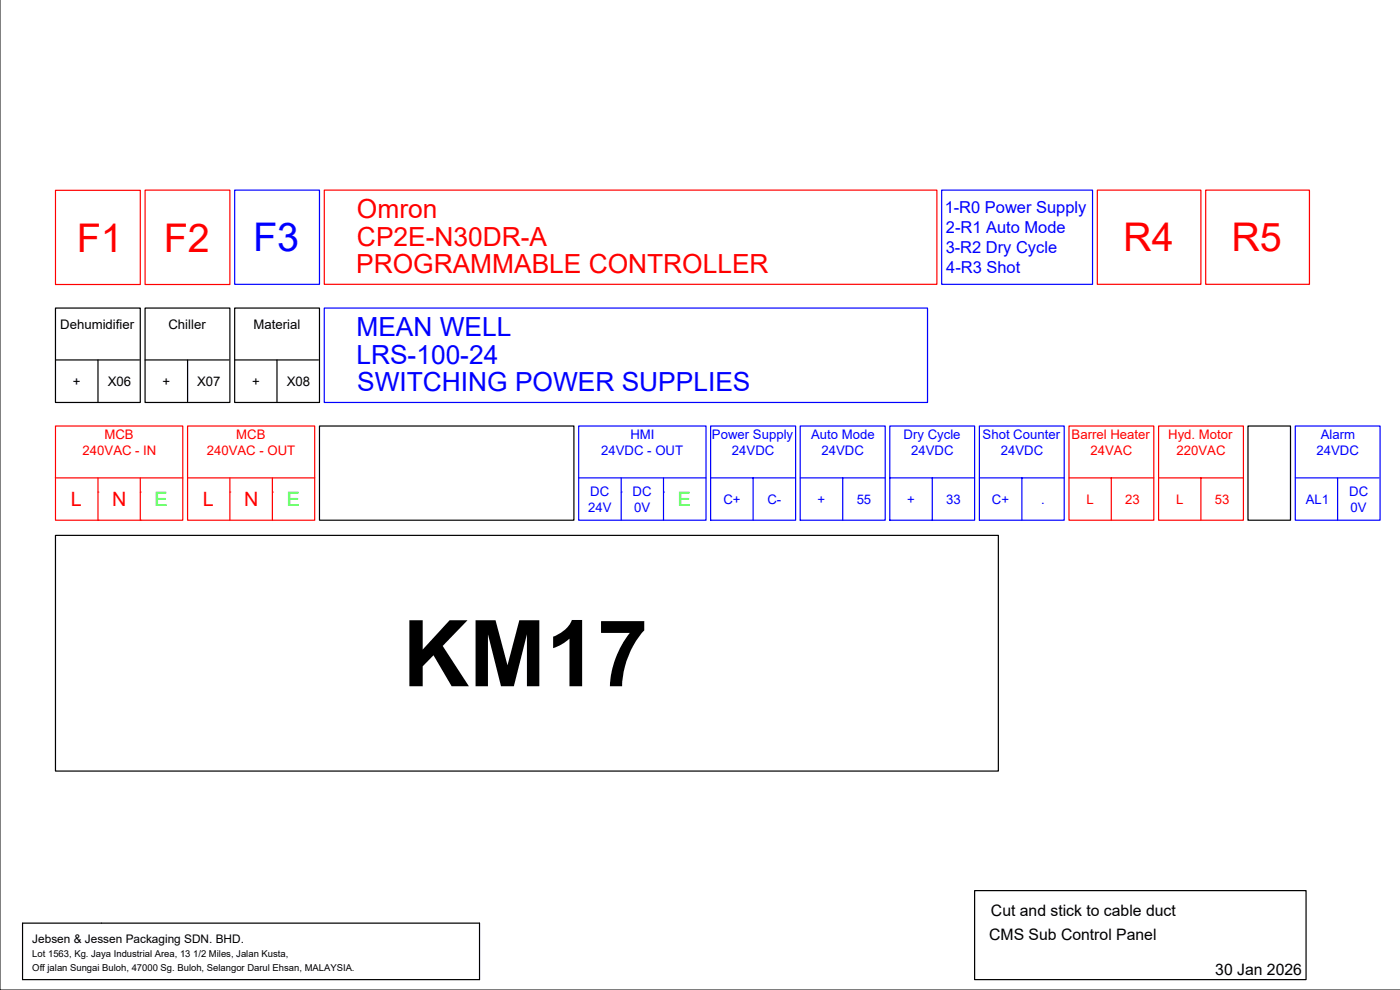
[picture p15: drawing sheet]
<svg xmlns="http://www.w3.org/2000/svg" width="297mm" height="210mm" viewBox="0 0 297 210" stroke-linecap="round" stroke-linejoin="round" font-family="sans-serif">
<defs><g id="words">
<text font-size="19.6" x="85.4" y="145.6">KM17</text>
<g font-size="8.4" fill="#f00">
<text x="16.3" y="53.4">F1</text>
<text x="34.8" y="53.4">F2</text>
<text x="238.3" y="53.3">R4</text>
<text x="261.2" y="53.2">R5</text>
</g>
<text font-size="8.4" fill="#00f" x="53.7" y="53.3">F3</text>
<g font-size="5.6" fill="#f00">
<text x="75.7" y="46.3">Omron</text>
<text x="75.7" y="52.2">CP2E-N30DR-A</text>
<text x="75.6" y="57.9">PROGRAMMABLE CONTROLLER</text>
</g>
<g font-size="5.6" fill="#00f">
<text x="75.6" y="71.2">MEAN WELL</text>
<text x="75.6" y="77.2">LRS-100-24</text>
<text x="75.8" y="83">SWITCHING POWER SUPPLIES</text>
</g>
<g font-size="4.2" fill="#f00">
<text x="15" y="107.3">L</text>
<text x="23.8" y="107.3">N</text>
<text x="43" y="107.3">L</text>
<text x="51.8" y="107.3">N</text>
</g>
<g font-size="4.2" fill="#0f0">
<text x="32.8" y="107.3">E</text>
<text x="60.8" y="107.3">E</text>
<text x="143.8" y="107.3">E</text>
</g>
<g font-size="3.5" fill="#00f">
<text x="200.4" y="45.3">1-R0 Power Supply</text>
<text x="200.6" y="53.7">3-R2 Dry Cycle</text>
<text x="200.7" y="49.4">2-R1 Auto Mode</text>
<text x="200.7" y="57.9">4-R3 Shot</text>
</g>
<g font-size="3.3">
<text x="210.2" y="194.3">Cut and stick to cable duct</text>
<text x="209.8" y="199.5">CMS Sub Control Panel</text>
<text x="257.8" y="206.7">30 Jan 2026</text>
</g>
<g font-size="2.8">
<text x="12.8" y="69.9">Dehumidifier</text>
<text x="35.7" y="69.9">Chiller</text>
<text x="53.8" y="69.8">Material</text>
<text x="15.5" y="81.9">+</text>
<text x="22.9" y="81.9">X06</text>
<text x="34.5" y="81.9">+</text>
<text x="41.8" y="81.9">X07</text>
<text x="53.5" y="81.9">+</text>
<text x="60.8" y="81.9">X08</text>
</g>
<g font-size="2.8" fill="#f00">
<text x="22.1" y="93.2">MCB</text>
<text x="50.1" y="93.2">MCB</text>
<text x="227.3" y="93.2">Barrel Heater</text>
<text x="247.8" y="93.2">Hyd. Motor</text>
<text x="17.5" y="96.5">240VAC - IN</text>
<text x="43.9" y="96.5">240VAC - OUT</text>
<text x="231.4" y="96.5">24VAC</text>
<text x="249.6" y="96.5">220VAC</text>
<text x="230.5" y="106.9">L</text>
<text x="238.7" y="106.9">23</text>
<text x="249.5" y="106.9">L</text>
<text x="257.7" y="106.9">53</text>
</g>
<g font-size="2.8" fill="#00f">
<text x="133.7" y="93.2">HMI</text>
<text x="151" y="93.2">Power Supply</text>
<text x="172.1" y="93.2">Auto Mode</text>
<text x="191.7" y="93.2">Dry Cycle</text>
<text x="208.4" y="93.2">Shot Counter</text>
<text x="280.2" y="93.2">Alarm</text>
<text x="127.6" y="96.5">24VDC - OUT</text>
<text x="155.3" y="96.5">24VDC</text>
<text x="174.3" y="96.5">24VDC</text>
<text x="193.3" y="96.5">24VDC</text>
<text x="212.3" y="96.5">24VDC</text>
<text x="279.3" y="96.5">24VDC</text>
<text x="125.2" y="105.2">DC</text>
<text x="134.2" y="105.2">DC</text>
<text x="153.5" y="106.9">C+</text>
<text x="162.8" y="106.9">C-</text>
<text x="173.4" y="106.9">+</text>
<text x="181.7" y="106.9">55</text>
<text x="192.4" y="106.9">+</text>
<text x="200.7" y="106.9">33</text>
<text x="210.4" y="106.9">C+</text>
<text x="220.9" y="106.9">.</text>
<text x="277" y="106.9">AL1</text>
<text x="286.2" y="105.2">DC</text>
<text x="124.8" y="108.6">24V</text>
<text x="134.5" y="108.5">0V</text>
<text x="286.5" y="108.5">0V</text>
</g>
<text font-size="2.5" x="6.9" y="200">Jebsen &amp; Jessen Packaging SDN. BHD.</text>
<g font-size="2">
<text x="6.9" y="203">Lot 1563, Kg. Jaya Industrial Area, 13 1/2 Miles, Jalan Kusta,</text>
<text x="6.9" y="206">Off jalan Sungai Buloh, 47000 Sg. Buloh, Selangor Darul Ehsan, MALAYSIA.</text>
</g>
</g></defs>
<g fill="none" stroke="#000" stroke-width=".25">
<path d="M11.8 65.3h18v20.1h-18zM11.8 76.4h17.8M20.8 76.4v9M30.8 65.3h18v20.1h-18zM30.8 76.4h17.8M39.8 76.4v9M49.8 65.3h18v20.1h-18zM49.8 76.4h17.8M58.8 76.4v9M67.8 90.4h54v19.9h-54zM264.8 90.4h9v19.9h-9zM11.8 113.6h200v50h-200z"/>
<path d="M4.8 195.8h96.9v12h-96.9zM206.8 188.9h70.3v18.9h-70.3z"/>
</g>
<g fill="none" stroke="#00f" stroke-width=".25">
<path d="M49.8 40.3h18v20h-18zM199.8 40.3h32v20h-32zM68.8 65.3h128v20.1h-128zM122.8 90.4h27v19.9h-27zM150.7 90.4h18.1v19.9h-18.1zM169.8 90.4h18v19.9h-18zM188.8 90.4h18v19.9h-18zM207.8 90.4h18v19.9h-18zM274.8 90.4h18v19.9h-18zM122.8 101.4h27M131.8 101.4v8.9M140.8 101.4v8.9"/>
<path d="M150.7 101.4h18.1M159.8 101.4v8.9M169.8 101.4h18M178.8 101.4v8.9M188.8 101.4h18M197.8 101.4v8.9M207.8 101.4h18M216.8 101.4v8.9M274.8 101.4h17.8M283.8 101.4v8.9"/>
</g>
<g fill="none" stroke="#f00" stroke-width=".25">
<path d="M11.8 40.4h18v20h-18zM30.8 40.3h18v20.1h-18zM68.8 40.3h130v20h-130zM232.8 40.3h22v20h-22zM255.8 40.3h22v20h-22zM11.8 90.4h27v19.9h-27zM39.8 90.4h27v19.9h-27zM226.8 90.4h18v19.9h-18zM245.8 90.4h18v19.9h-18zM11.8 101.4h27M20.8 101.4v8.9M29.8 101.4v8.9"/>
<path d="M39.8 101.4h27M48.8 101.4v8.9M57.8 101.4v8.9M226.8 101.4h18M235.8 101.4v8.9M245.8 101.4h18M254.8 101.4v8.9"/>
</g>
<path d="M20.8 110.3h.1M20.8 104.4h.1M29.8 104.4h.1M29.8 110.3h.1M48.8 104.4h.1M57.8 104.4h.1" fill="none" stroke="#f00" stroke-width=".21"/>
<path d="M131.8 104.4h.1M140.8 104.4h.1" fill="none" stroke="#00f" stroke-width=".21"/>
<path d="M0 0v210h297" fill="none" stroke="#000" stroke-width=".21"/>
<use href="#words"/>
</svg>
